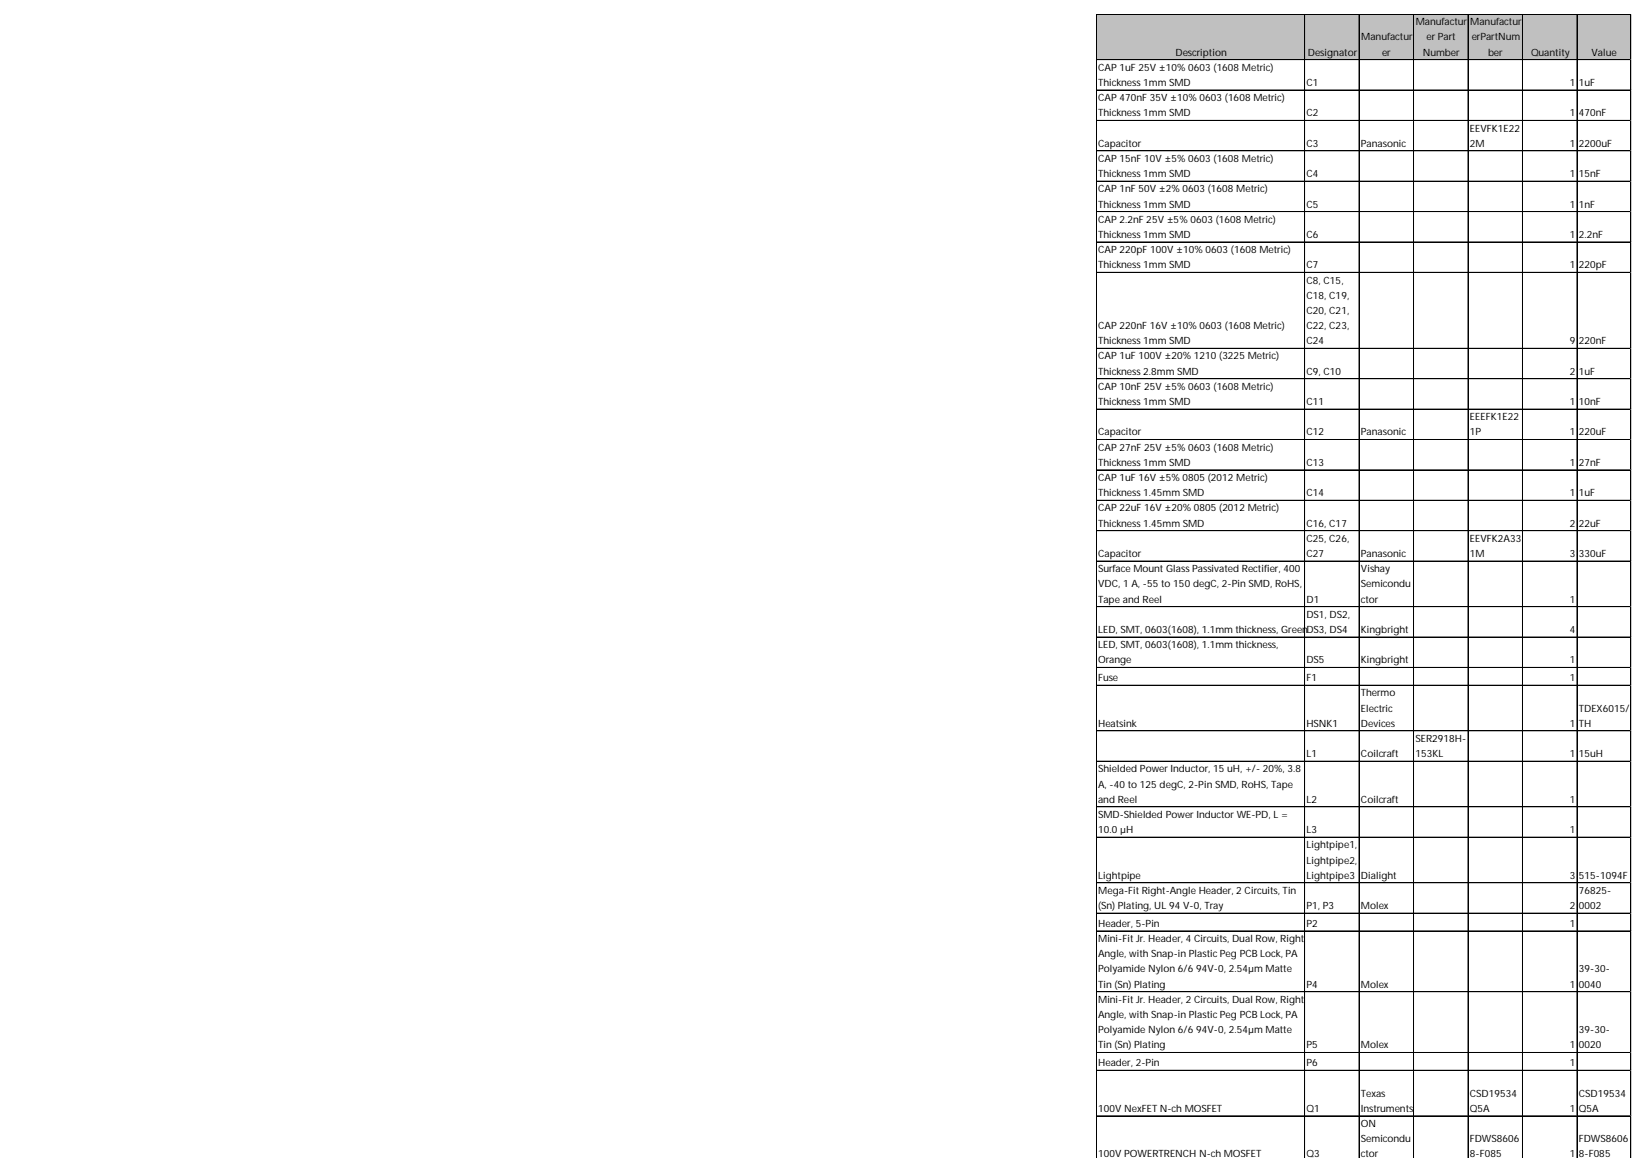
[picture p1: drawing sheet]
<svg xmlns="http://www.w3.org/2000/svg" width="178mm" height="126mm" viewBox="0 0 178 126" stroke-linecap="round" stroke-linejoin="round" font-family="sans-serif">
<defs><g id="words">
<g font-size="1.1">
<text x="148.1" y="4.4">Manufactur</text>
<text x="154" y="2.7">Manufactur</text>
<text x="155.1" y="4.4">er Part</text>
<text x="159.9" y="2.7">Manufactur</text>
<text x="160.1" y="4.4">erPartNum</text>
<text x="119.4" y="7.7">CAP 1uF 25V ±10% 0603 (1608 Metric)</text>
<text x="119.4" y="9.4">Thickness 1mm SMD</text>
<text x="119.4" y="11">CAP 470nF 35V ±10% 0603 (1608 Metric)</text>
<text x="127.9" y="6">Description</text>
<text x="142.1" y="9.4">C1</text>
<text x="142.2" y="6">Designator</text>
<text x="150.3" y="6">er</text>
<text x="154.7" y="6">Number</text>
<text x="161.8" y="6">ber</text>
<text x="166.5" y="6">Quantity</text>
<text x="170.7" y="9.4">1</text>
<text x="171.7" y="9.4">1uF</text>
<text x="173.1" y="6">Value</text>
<text x="119.4" y="12.7">Thickness 1mm SMD</text>
<text x="119.4" y="16">Capacitor</text>
<text x="119.4" y="17.6">CAP 15nF 10V ±5% 0603 (1608 Metric)</text>
<text x="142.1" y="12.7">C2</text>
<text x="142.1" y="16">C3</text>
<text x="148" y="16">Panasonic</text>
<text x="159.9" y="14.3">EEVFK1E22</text>
<text x="159.9" y="16">2M</text>
<text x="170.7" y="12.7">1</text>
<text x="170.7" y="16">1</text>
<text x="171.7" y="12.7">470nF</text>
<text x="171.7" y="16">2200uF</text>
<text x="119.4" y="19.3">Thickness 1mm SMD</text>
<text x="119.4" y="20.9">CAP 1nF 50V ±2% 0603 (1608 Metric)</text>
<text x="119.4" y="22.6">Thickness 1mm SMD</text>
<text x="142.1" y="19.3">C4</text>
<text x="142.1" y="22.6">C5</text>
<text x="170.7" y="19.3">1</text>
<text x="170.7" y="22.6">1</text>
<text x="171.7" y="19.3">15nF</text>
<text x="171.7" y="22.6">1nF</text>
<text x="119.4" y="24.2">CAP 2.2nF 25V ±5% 0603 (1608 Metric)</text>
<text x="119.4" y="25.9">Thickness 1mm SMD</text>
<text x="119.4" y="27.5">CAP 220pF 100V ±10% 0603 (1608 Metric)</text>
<text x="119.4" y="29.2">Thickness 1mm SMD</text>
<text x="142.1" y="25.9">C6</text>
<text x="142.1" y="29.2">C7</text>
<text x="170.7" y="25.9">1</text>
<text x="170.7" y="29.2">1</text>
<text x="171.7" y="25.9">2.2nF</text>
<text x="171.7" y="29.2">220pF</text>
<text x="119.4" y="35.8">CAP 220nF 16V ±10% 0603 (1608 Metric)</text>
<text x="142.1" y="30.8">C8, C15,</text>
<text x="142.1" y="32.5">C18, C19,</text>
<text x="142.1" y="34.1">C20, C21,</text>
<text x="142.1" y="35.8">C22, C23,</text>
<text x="119.4" y="37.4">Thickness 1mm SMD</text>
<text x="119.4" y="39.1">CAP 1uF 100V ±20% 1210 (3225 Metric)</text>
<text x="119.4" y="40.7">Thickness 2.8mm SMD</text>
<text x="142.1" y="37.4">C24</text>
<text x="142.1" y="40.7">C9, C10</text>
<text x="170.7" y="37.4">9</text>
<text x="170.7" y="40.7">2</text>
<text x="171.7" y="37.4">220nF</text>
<text x="171.7" y="40.7">1uF</text>
<text x="119.4" y="42.4">CAP 10nF 25V ±5% 0603 (1608 Metric)</text>
<text x="119.4" y="44.1">Thickness 1mm SMD</text>
<text x="119.4" y="47.4">Capacitor</text>
<text x="142.1" y="44.1">C11</text>
<text x="142.1" y="47.4">C12</text>
<text x="148" y="47.4">Panasonic</text>
<text x="159.9" y="45.7">EEEFK1E22</text>
<text x="159.9" y="47.4">1P</text>
<text x="170.7" y="44.1">1</text>
<text x="170.7" y="47.4">1</text>
<text x="171.7" y="44.1">10nF</text>
<text x="171.7" y="47.4">220uF</text>
<text x="119.4" y="49">CAP 27nF 25V ±5% 0603 (1608 Metric)</text>
<text x="119.4" y="50.7">Thickness 1mm SMD</text>
<text x="119.4" y="52.3">CAP 1uF 16V ±5% 0805 (2012 Metric)</text>
<text x="119.4" y="54">Thickness 1.45mm SMD</text>
<text x="142.1" y="50.7">C13</text>
<text x="142.1" y="54">C14</text>
<text x="170.7" y="50.7">1</text>
<text x="170.7" y="54">1</text>
<text x="171.7" y="50.7">27nF</text>
<text x="171.7" y="54">1uF</text>
<text x="119.4" y="55.6">CAP 22uF 16V ±20% 0805 (2012 Metric)</text>
<text x="119.4" y="57.3">Thickness 1.45mm SMD</text>
<text x="142.1" y="57.3">C16, C17</text>
<text x="142.1" y="58.9">C25, C26,</text>
<text x="159.9" y="58.9">EEVFK2A33</text>
<text x="170.7" y="57.3">2</text>
<text x="171.7" y="57.3">22uF</text>
<text x="119.4" y="60.6">Capacitor</text>
<text x="119.4" y="62.2">Surface Mount Glass Passivated Rectifier, 400</text>
<text x="119.4" y="63.9">VDC, 1 A, -55 to 150 degC, 2-Pin SMD, RoHS,</text>
<text x="119.4" y="65.5">Tape and Reel</text>
<text x="142.1" y="60.6">C27</text>
<text x="142.1" y="65.5">D1</text>
<text x="148" y="60.6">Panasonic</text>
<text x="148" y="62.2">Vishay</text>
<text x="148" y="63.9">Semicondu</text>
<text x="148" y="65.5">ctor</text>
<text x="159.9" y="60.6">1M</text>
<text x="170.7" y="60.6">3</text>
<text x="170.7" y="65.5">1</text>
<text x="171.7" y="60.6">330uF</text>
<text x="119.4" y="68.8">LED, SMT, 0603(1608), 1.1mm thickness, GreenDS3, DS4</text>
<text x="119.4" y="70.5">LED, SMT, 0603(1608), 1.1mm thickness,</text>
<text x="142.1" y="67.2">DS1, DS2,</text>
<text x="148" y="68.8">Kingbright</text>
<text x="170.7" y="68.8">4</text>
<text x="119.4" y="72.1">Orange</text>
<text x="119.4" y="74.1">Fuse</text>
<text x="142.1" y="72.1">DS5</text>
<text x="142.1" y="74.1">F1</text>
<text x="148" y="72.1">Kingbright</text>
<text x="148" y="75.7">Thermo</text>
<text x="148" y="77.4">Electric</text>
<text x="170.7" y="72.1">1</text>
<text x="170.7" y="74.1">1</text>
<text x="171.7" y="77.4">TDEX6015/</text>
<text x="119.4" y="79">Heatsink</text>
<text x="119.4" y="84">Shielded Power Inductor, 15 uH, +/- 20%, 3.8</text>
<text x="142.1" y="79">HSNK1</text>
<text x="142.1" y="82.3">L1</text>
<text x="148" y="79">Devices</text>
<text x="148" y="82.3">Coilcraft</text>
<text x="153.9" y="80.7">SER2918H-</text>
<text x="153.9" y="82.3">153KL</text>
<text x="170.7" y="79">1</text>
<text x="170.7" y="82.3">1</text>
<text x="171.7" y="79">TH</text>
<text x="171.7" y="82.3">15uH</text>
<text x="119.4" y="85.7">A, -40 to 125 degC, 2-Pin SMD, RoHS, Tape</text>
<text x="119.4" y="87.3">and Reel</text>
<text x="119.4" y="89">SMD-Shielded Power Inductor WE-PD, L =</text>
<text x="142.1" y="87.3">L2</text>
<text x="148" y="87.3">Coilcraft</text>
<text x="170.7" y="87.3">1</text>
<text x="119.4" y="90.6">10.0 µH</text>
<text x="119.4" y="95.6">Lightpipe</text>
<text x="142.1" y="90.6">L3</text>
<text x="142.1" y="92.3">Lightpipe1,</text>
<text x="142.1" y="93.9">Lightpipe2,</text>
<text x="142.1" y="95.6">Lightpipe3</text>
<text x="148" y="95.6">Dialight</text>
<text x="170.7" y="90.6">1</text>
<text x="170.7" y="95.6">3</text>
<text x="171.7" y="95.6">515-1094F</text>
<text x="119.4" y="97.2">Mega-Fit Right-Angle Header, 2 Circuits, Tin</text>
<text x="119.4" y="98.9">(Sn) Plating, UL 94 V-0, Tray</text>
<text x="119.4" y="100.8">Header, 5-Pin</text>
<text x="142.1" y="98.9">P1, P3</text>
<text x="142.1" y="100.8">P2</text>
<text x="148" y="98.9">Molex</text>
<text x="170.7" y="98.9">2</text>
<text x="170.7" y="100.8">1</text>
<text x="171.7" y="97.2">76825-</text>
<text x="171.7" y="98.9">0002</text>
<text x="119.4" y="102.5">Mini-Fit Jr. Header, 4 Circuits, Dual Row, Right-</text>
<text x="119.4" y="104.1">Angle, with Snap-in Plastic Peg PCB Lock, PA</text>
<text x="119.4" y="105.8">Polyamide Nylon 6/6</text>
<text x="119.4" y="107.4">Tin (Sn) Plating</text>
<text x="130.1" y="105.8">94V-0, 2.54µm Matte</text>
<text x="142.1" y="107.4">P4</text>
<text x="148" y="107.4">Molex</text>
<text x="170.7" y="107.4">1</text>
<text x="171.7" y="105.8">39-30-</text>
<text x="171.7" y="107.4">0040</text>
<text x="119.4" y="109.1">Mini-Fit Jr. Header, 2 Circuits, Dual Row, Right-</text>
<text x="119.4" y="110.7">Angle, with Snap-in Plastic Peg PCB Lock, PA</text>
<text x="119.4" y="112.4">Polyamide Nylon 6/6</text>
<text x="130.1" y="112.4">94V-0, 2.54µm Matte</text>
<text x="171.7" y="112.4">39-30-</text>
<text x="119.4" y="114">Tin (Sn) Plating</text>
<text x="119.4" y="116">Header, 2-Pin</text>
<text x="142.1" y="114">P5</text>
<text x="142.1" y="116">P6</text>
<text x="148" y="114">Molex</text>
<text x="148" y="119.3">Texas</text>
<text x="159.9" y="119.3">CSD19534</text>
<text x="170.7" y="114">1</text>
<text x="170.7" y="116">1</text>
<text x="171.7" y="114">0020</text>
<text x="171.7" y="119.3">CSD19534</text>
<text x="119.4" y="120.9">100V NexFET N-ch MOSFET</text>
<text x="119.4" y="125.9">100V POWERTRENCH N-ch MOSFET</text>
<text x="142.1" y="120.9">Q1</text>
<text x="142.1" y="125.9">Q3</text>
<text x="148" y="120.9">Instruments</text>
<text x="148" y="122.6">ON</text>
<text x="148" y="124.2">Semicondu</text>
<text x="148" y="125.9">ctor</text>
<text x="159.9" y="120.9">Q5A</text>
<text x="159.9" y="124.2">FDWS8606</text>
<text x="159.9" y="125.9">8-F085</text>
<text x="170.7" y="120.9">1</text>
<text x="170.7" y="125.9">1</text>
<text x="171.7" y="120.9">Q5A</text>
<text x="171.7" y="124.2">FDWS8606</text>
<text x="171.7" y="125.9">8-F085</text>
</g>
</g></defs>
<path d="M119.2 1.5h58.2v5h-58.2z" fill="#c0c0c0"/>
<g fill="none" stroke="#000" stroke-width=".11">
<path d="M119.2 1.5v124.5M119.3 1.5v124.5M119.3 1.5h58.1M119.3 1.5h58.1v124.5M119.3 6.5h58.1M119.3 9.8h58.1M119.3 13.1h58.1M119.3 16.4h58.1M119.3 19.7h58.1M141.9 1.6v124.4M147.8 1.6v124.4M153.7 1.6v124.4"/>
<path d="M159.7 1.6v124.4M165.6 1.6v124.4M171.5 1.6v124.4M177.4 1.6v124.4M119.3 23h58.1M119.3 26.3h58.1M119.3 29.6h58.1M119.3 37.9h58.1M119.3 41.2h58.1M119.3 44.5h58.1M119.3 47.8h58.1M119.3 51.1h58.1"/>
<path d="M119.3 54.4h58.1M119.3 57.7h58.1M119.3 61h58.1M119.3 66h58.1M119.3 69.3h58.1M119.3 72.6h58.1M119.3 74.5h58.1M119.3 79.5h58.1M119.3 82.8h58.1M119.3 87.7l58.1 .1M119.3 91h58.1M119.3 91.1h58.1"/>
<path d="M119.3 96h58.1M119.3 99.3h58.1M119.3 101.2h58.1M119.3 101.3h58.1M119.3 107.9h58.1M119.3 114.5h58.1M119.3 116.4h58.1M119.3 121.4h58.1"/>
</g>
<path d="M177.4 1.5h.1" fill="none" stroke="#d4d4d4" stroke-width=".11"/>
<path d="M177.4 6.5h.1" fill="none" stroke="#d4d4d4" stroke-width=".11"/>
<path d="M177.4 9.8h.1" fill="none" stroke="#d4d4d4" stroke-width=".11"/>
<path d="M177.4 13.1h.1" fill="none" stroke="#d4d4d4" stroke-width=".11"/>
<path d="M177.4 16.4h.1" fill="none" stroke="#d4d4d4" stroke-width=".11"/>
<path d="M177.4 19.7h.1" fill="none" stroke="#d4d4d4" stroke-width=".11"/>
<path d="M177.4 23h.1" fill="none" stroke="#d4d4d4" stroke-width=".11"/>
<path d="M177.4 26.3h.1" fill="none" stroke="#d4d4d4" stroke-width=".11"/>
<path d="M177.4 29.6h.1" fill="none" stroke="#d4d4d4" stroke-width=".11"/>
<path d="M177.4 37.9h.1" fill="none" stroke="#d4d4d4" stroke-width=".11"/>
<path d="M177.4 41.2h.1" fill="none" stroke="#d4d4d4" stroke-width=".11"/>
<path d="M177.4 44.5h.1" fill="none" stroke="#d4d4d4" stroke-width=".11"/>
<path d="M177.4 47.8h.1" fill="none" stroke="#d4d4d4" stroke-width=".11"/>
<path d="M177.4 51.1h.1" fill="none" stroke="#d4d4d4" stroke-width=".11"/>
<path d="M177.4 54.4h.1" fill="none" stroke="#d4d4d4" stroke-width=".11"/>
<path d="M177.4 57.7h.1" fill="none" stroke="#d4d4d4" stroke-width=".11"/>
<path d="M177.4 61h.1" fill="none" stroke="#d4d4d4" stroke-width=".11"/>
<path d="M177.4 66h.1" fill="none" stroke="#d4d4d4" stroke-width=".11"/>
<path d="M177.4 69.3h.1" fill="none" stroke="#d4d4d4" stroke-width=".11"/>
<path d="M177.4 72.6h.1" fill="none" stroke="#d4d4d4" stroke-width=".11"/>
<path d="M177.4 74.5h.1" fill="none" stroke="#d4d4d4" stroke-width=".11"/>
<path d="M177.4 79.5h.1" fill="none" stroke="#d4d4d4" stroke-width=".11"/>
<path d="M177.4 82.8h.1" fill="none" stroke="#d4d4d4" stroke-width=".11"/>
<path d="M177.4 87.7h.1" fill="none" stroke="#d4d4d4" stroke-width=".11"/>
<path d="M177.4 91h.1" fill="none" stroke="#d4d4d4" stroke-width=".11"/>
<path d="M177.4 96h.1" fill="none" stroke="#d4d4d4" stroke-width=".11"/>
<path d="M177.4 99.3h.1" fill="none" stroke="#d4d4d4" stroke-width=".11"/>
<path d="M177.4 101.2h.1" fill="none" stroke="#d4d4d4" stroke-width=".11"/>
<path d="M177.4 107.9h.1" fill="none" stroke="#d4d4d4" stroke-width=".11"/>
<path d="M177.4 114.5h.1" fill="none" stroke="#d4d4d4" stroke-width=".11"/>
<path d="M177.4 116.4h.1" fill="none" stroke="#d4d4d4" stroke-width=".11"/>
<path d="M177.4 121.4h.1" fill="none" stroke="#d4d4d4" stroke-width=".11"/>
<use href="#words"/>
</svg>
